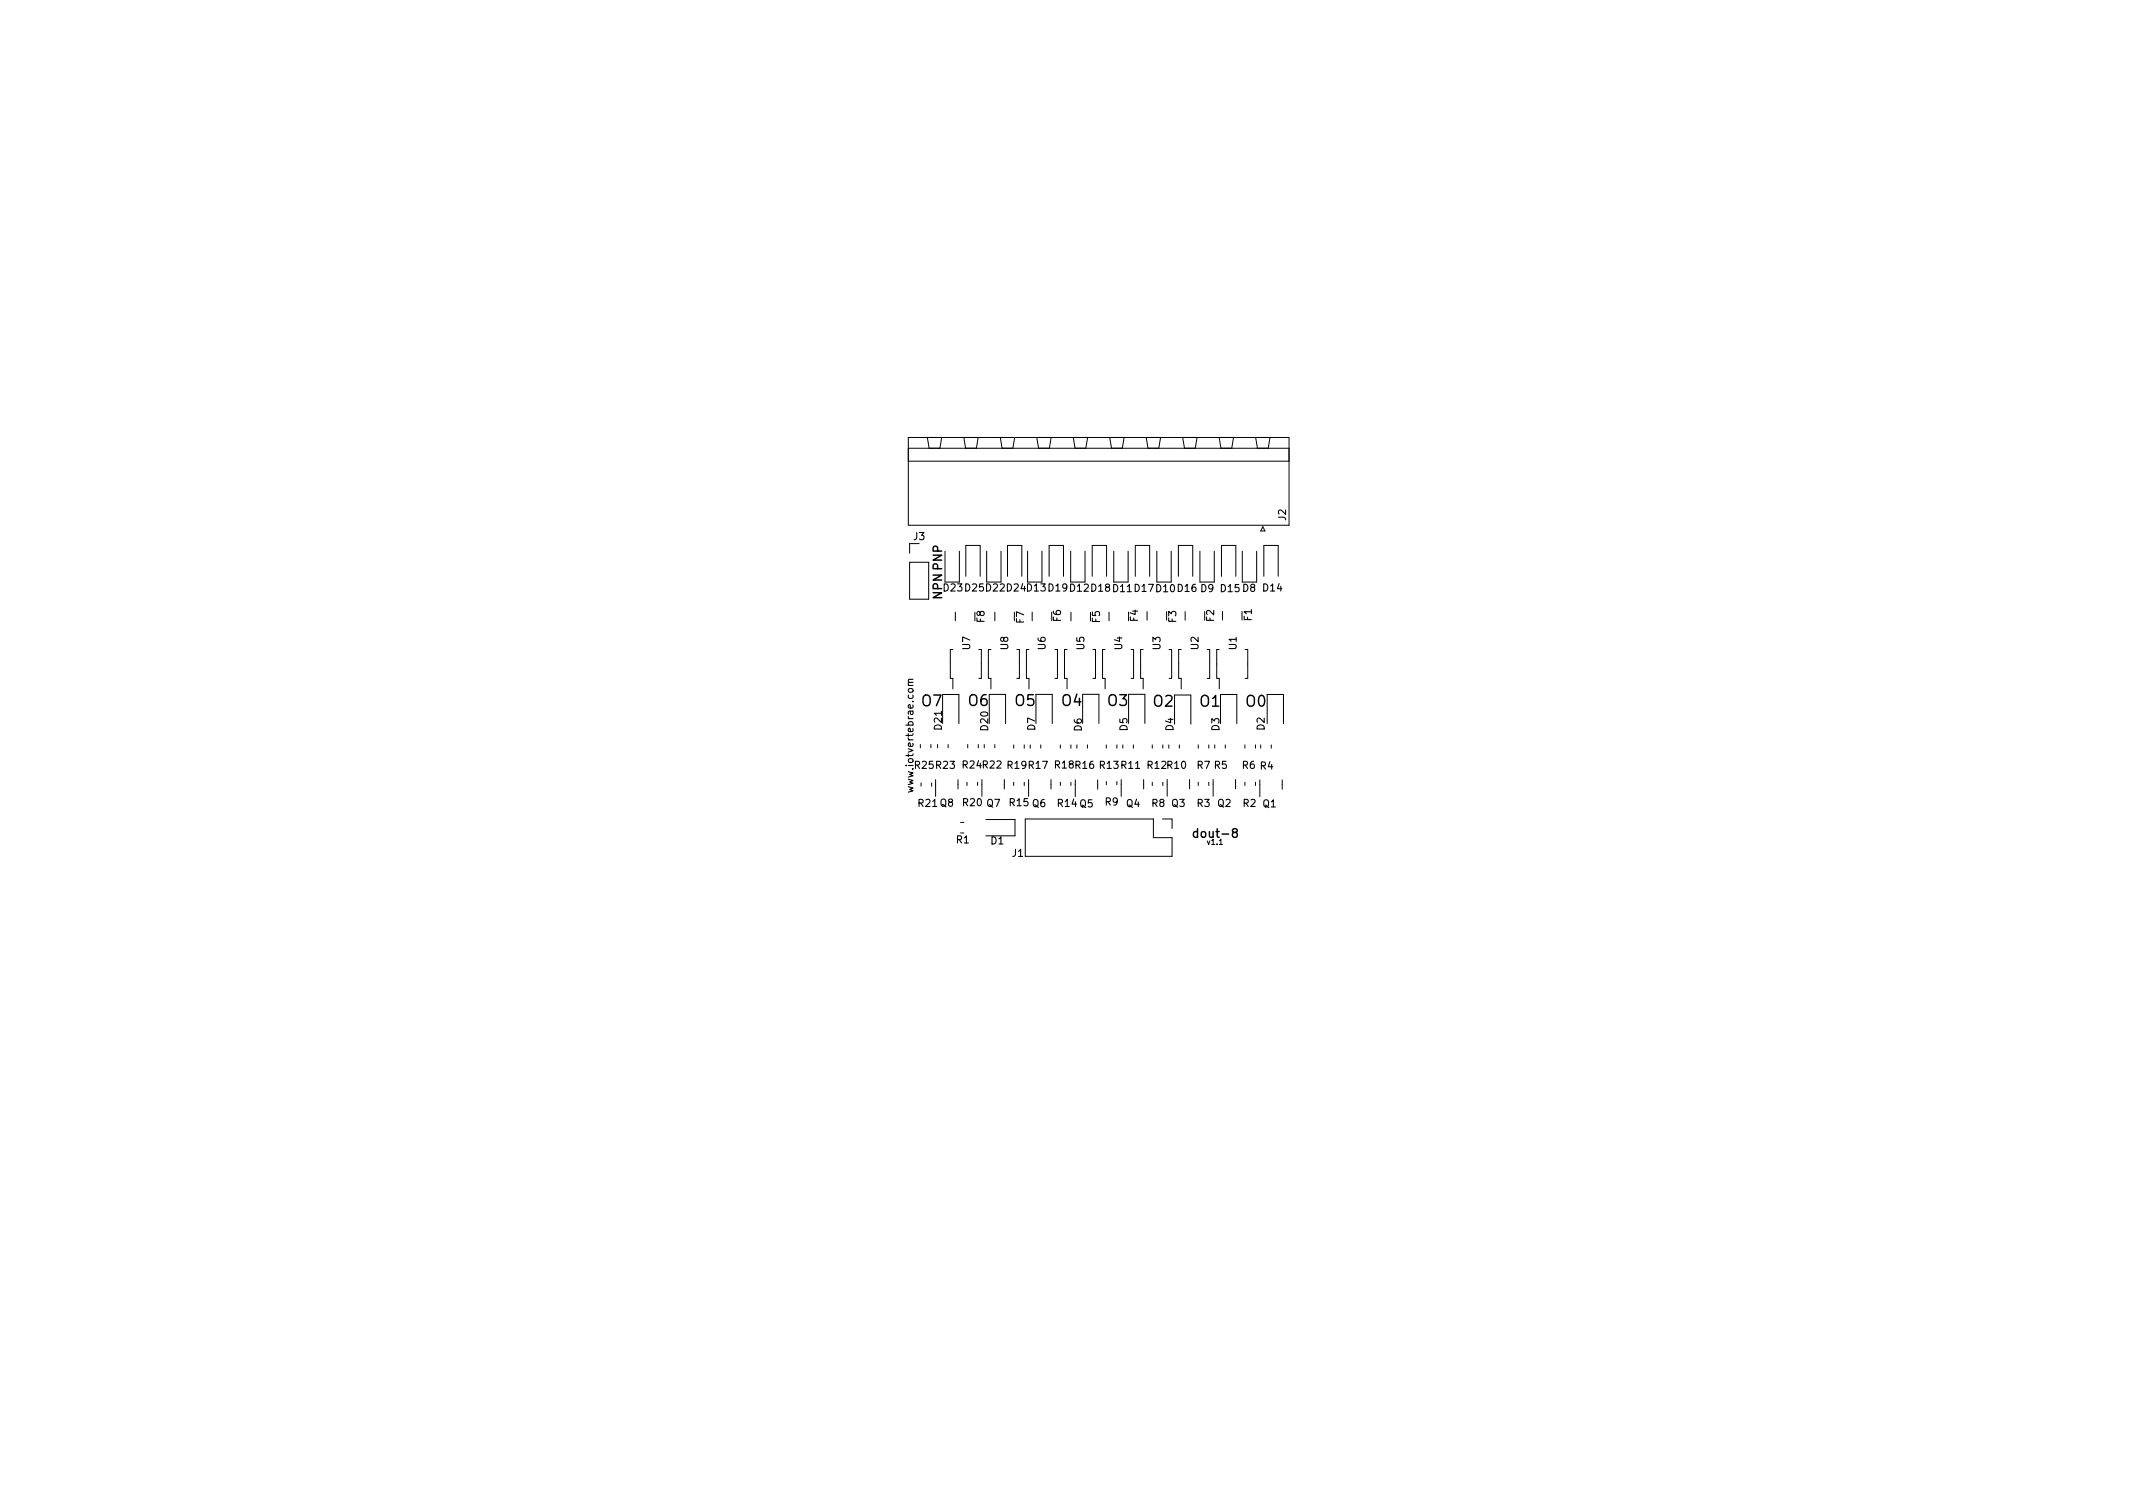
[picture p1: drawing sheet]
<svg xmlns="http://www.w3.org/2000/svg" width="297mm" height="210mm" viewBox="0 0 297 210" stroke-linecap="round" stroke-linejoin="round" font-family="sans-serif">
<defs><g id="words">
<g font-size="2.1">
<text x="128.2" y="98.8">O7</text>
<text x="134.6" y="98.8">O6</text>
<text x="141.2" y="98.8">O5</text>
<text x="147.6" y="98.8">O4</text>
<text x="154" y="98.8">O3</text>
<text x="160.4" y="98.9">O2</text>
<text x="166.9" y="98.9">O1</text>
<text x="173.3" y="98.9">O0</text>
</g>
<g font-size="1.7">
<text x="131.6" y="83.6" transform="rotate(-90 131.6 83.6)">NPN PNP</text>
<text x="165.9" y="117">dout-8</text>
</g>
<g font-size="1.4">
<text x="127.1" y="75.5">J3</text>
<text x="179.4" y="72.6" transform="rotate(-90 179.4 72.6)">J2</text>
<text x="131.2" y="82.7">D23 D25 D22 D24 D13 D19 D12 D18 D11 D17 D10 D16 D9 D15 D8</text>
<text x="175.7" y="82.7">D14</text>
<text x="137.4" y="86.8" transform="rotate(-90 137.4 86.8)">F8</text>
<text x="142.9" y="86.9" transform="rotate(-90 142.9 86.9)">F7</text>
<text x="148" y="86.7" transform="rotate(-90 148 86.7)">F6</text>
<text x="153.5" y="86.9" transform="rotate(-90 153.5 86.9)">F5</text>
<text x="158.8" y="86.7" transform="rotate(-90 158.8 86.7)">F4</text>
<text x="164.1" y="86.8" transform="rotate(-90 164.1 86.8)">F3</text>
<text x="169.4" y="86.7" transform="rotate(-90 169.4 86.7)">F2</text>
<text x="174.6" y="86.6" transform="rotate(-90 174.6 86.6)">F1</text>
<text x="135.4" y="90.6" transform="rotate(-90 135.4 90.6)">U7</text>
<text x="140.7" y="90.6" transform="rotate(-90 140.7 90.6)">U8</text>
<text x="145.9" y="90.6" transform="rotate(-90 145.9 90.6)">U6</text>
<text x="151.3" y="90.6" transform="rotate(-90 151.3 90.6)">U5</text>
<text x="156.6" y="90.6" transform="rotate(-90 156.6 90.6)">U4</text>
<text x="161.9" y="90.6" transform="rotate(-90 161.9 90.6)">U3</text>
<text x="167.2" y="90.6" transform="rotate(-90 167.2 90.6)">U2</text>
<text x="172.5" y="90.6" transform="rotate(-90 172.5 90.6)">U1</text>
<text x="131.5" y="101.8" transform="rotate(-90 131.5 101.8)">D21</text>
<text x="137.9" y="101.9" transform="rotate(-90 137.9 101.9)">D20</text>
<text x="144.5" y="101.8" transform="rotate(-90 144.5 101.8)">D7</text>
<text x="151" y="101.9" transform="rotate(-90 151 101.9)">D6</text>
<text x="157.3" y="101.9" transform="rotate(-90 157.3 101.9)">D5</text>
<text x="163.7" y="101.9" transform="rotate(-90 163.7 101.9)">D4</text>
<text x="170.1" y="101.9" transform="rotate(-90 170.1 101.9)">D3</text>
<text x="176.4" y="101.8" transform="rotate(-90 176.4 101.8)">D2</text>
<text x="127.2" y="107.4">R25 R23</text>
<text x="133.8" y="107.3">R24 R22 R19 R17</text>
<text x="146.7" y="107.3">R18 R16 R13 R11</text>
<text x="159.6" y="107.4">R12R10</text>
<text x="166.5" y="107.4">R7 R5</text>
<text x="172.8" y="107.4">R6 R4</text>
<text x="127.5" y="110.5" transform="rotate(-90 127.5 110.5)">www.iotvertebrae.com</text>
<text x="127.7" y="112.7">R21 Q8</text>
<text x="133.9" y="112.6">R20 Q7</text>
<text x="140.4" y="112.6">R15 Q6</text>
<text x="147.1" y="112.7">R14 Q5</text>
<text x="153.7" y="112.5">R9</text>
<text x="156.7" y="112.7">Q4</text>
<text x="160.2" y="112.7">R8</text>
<text x="163" y="112.7">Q3</text>
<text x="166.5" y="112.7">R3</text>
<text x="169.4" y="112.7">Q2</text>
<text x="172.9" y="112.7">R2</text>
<text x="175.7" y="112.7">Q1</text>
<text x="133" y="117.7">R1</text>
<text x="137.8" y="117.9">D1</text>
<text x="140.8" y="119.6">J1</text>
</g>
<text font-size="1" x="168" y="117.9">v1.1</text>
</g></defs>
<path d="M127.2 95l-.7 .1v.2l.1 .1M127.2 94.6h-.7v.3l.1 .1" fill="none" stroke="#000" stroke-width=".15"/>
<path d="M171.9 115.9l-.3-.2 .1-.2 .2-.1h.3l.1 .2v.2l-.6 .2-.1 .1 .1 .4 .2 .1 .3-.1 .1-.1v-.4l-.2-.1" fill="none" stroke="#000" stroke-width=".2"/>
<g fill="none" stroke="#000" stroke-width=".14">
<path d="M126.5 60.9h53v12.2h-53zM126.5 64.2h53M126.5 62.4h53M126.7 78.3h2.6v5.1h-2.6zM126.7 75.7v1.3M129.1 60.9l.3 1.5M131.1 60.9l-.2 1.5M131.6 76.7v4.3h2v-4.3M134.2 60.9l.3 1.5M136.2 60.9l-.2 1.5M137.4 76.7v4.3h2v-4.3M139.3 60.9l.2 1.5"/>
<path d="M141.3 60.9l-.2 1.5M143.1 76.7v4.3h2v-4.3M144.4 60.9l.2 1.5M146.4 60.9l-.3 1.5M149.1 76.7v4.3h2v-4.3M149.5 60.9l.2 1.5M151.5 60.9l-.3 1.5M154.5 60.9l.3 1.5M155.1 76.7v4.3h2v-4.3M156.5 60.9l-.2 1.5M159.6 60.9l.3 1.5M161.1 76.7v4.3h2v-4.3"/>
<path d="M161.6 60.9l-.2 1.5M164.7 60.9l.2 1.5M166.7 60.9l-.2 1.5M167.1 76.7v4.3h2v-4.3M169.8 60.9l.2 1.5M171.8 60.9l-.3 1.5M173 76.7v4.3h2v-4.3M174.9 60.9l.2 1.5M175.9 73.3l.3 .6h-.6zM176.9 60.9l-.3 1.5M132.7 90.4h-.4v4.1h.4v1.4M133 85.2v1.2"/>
<path d="M134.5 80.2v-4.3h2v4.3M135.8 85.2v1.2M136.3 90.4h.4v4.1h-.4M138 90.4h-.4v4.1h.4v1.4M138.5 85.2v1.2M140.3 80.2v-4.3h2v4.3M141.3 85.2v1.2M141.6 90.4h.4v4.1h-.4M143.3 90.4h-.4v4.1h.4v1.4M143.7 85.2v1.2M146.1 80.2v-4.3h2v4.3M146.5 85.2v1.2"/>
<path d="M146.9 90.4h.4v4.1h-.4M148.6 90.4h-.4v4.1h.4v1.4M149.1 85.3v1.2M151.9 85.3v1.2M152.1 80.2v-4.3h2v4.3M152.2 90.4h.4v4.1h-.4M153.9 90.4h-.4v4.1h.4v1.4M154.4 85.2v1.2M157.2 85.2v1.2M157.5 90.4h.4v4.1h-.4M158.1 80.2v-4.3h2v4.3M159.2 90.4h-.4v4.1h.4v1.4"/>
<path d="M159.7 85.2v1.2M162.5 85.2v1.2M162.8 90.4h.4v4.1h-.4M164.1 80.2v-4.3h2v4.3M164.5 90.4h-.4v4.1h.4v1.4M165 85.2v1.2M167.8 85.2v1.2M168.1 90.4h.4v4.1h-.4M169.8 90.4h-.4v4.1h.4v1.4M170.1 80.2v-4.3h2v4.3M170.2 85.1v1.2M173 85.1v1.2"/>
<path d="M173.4 90.4h.4v4.1h-.4M176 80.2v-4.3h2v4.3M128.2 103.7v.4M128.3 109v.5M129.6 103.7v.4M129.7 109v.5M130.3 108.6v2.3M130.6 103.7v.4M131.3 100.8v-4.1h2.2v4.1M132 103.7v.4M133.4 108.6v1.3M133.8 114.5h.4"/>
<path d="M133.8 116h.4M134.7 108.9v.5M134.8 103.7v.4M136.1 108.9v.5M136.2 103.7v.4M136.7 108.6v2.3M137.1 103.7v.4M137.3 114.1h4v2.3h-4M137.8 100.7v-4h2.2v4M138.5 103.7v.4M139.9 108.6v1.3M141.2 103.7v.5"/>
<path d="M141.2 108.9v.5M142.6 103.7v.5M142.6 108.9v.5M142.8 114h17.8v2.6h2.6v2.6h-20.4zM143.2 108.6v2.3M143.5 103.7v.5M144.3 100.7v-4h2.2v4M144.9 103.7v.5M146.4 108.6v1.3M147.7 103.7v.5M147.7 108.9v.5M149.1 103.7v.5"/>
<path d="M149.1 108.9v.5M149.7 108.6v2.3M150 103.7v.5M150.8 100.7v-4h2.2v4M151.4 103.7v.5M152.9 108.6v1.3M154.1 103.7v.5M154.1 108.8v.5M155.5 103.7v.5M155.5 108.8v.5M156.1 108.6v2.3M156.4 103.7v.5"/>
<path d="M157.2 100.7v-4h2.2v4M157.8 103.7v.5M159.3 108.6v1.3M160.5 103.7v.5M160.5 108.9v.5M161.9 114h1.3v1.4M161.9 103.7v.5M161.9 108.9v.5M162.5 108.5v2.4M162.8 103.7v.5M163.6 100.8v-4h2.2v4M164.2 103.7v.5"/>
<path d="M165.7 108.5v1.3M166.9 103.7v.5M166.9 108.9v.5M168.3 103.7v.5M168.3 108.9v.5M168.9 108.5v2.4M169.2 103.7v.5M170 100.8v-4.1h2.2v4.1M170.6 103.7v.5M172.1 108.5v1.3M173.4 103.7v.5M173.4 108.9v.5"/>
<path d="M174.8 103.7v.5M174.8 108.9v.5M175.4 108.6v2.3M175.6 103.7v.5M176.5 100.8v-4.1h2.2v4.1M177 103.7v.5M178.6 108.6v1.3"/>
</g>
<use href="#words"/>
</svg>
